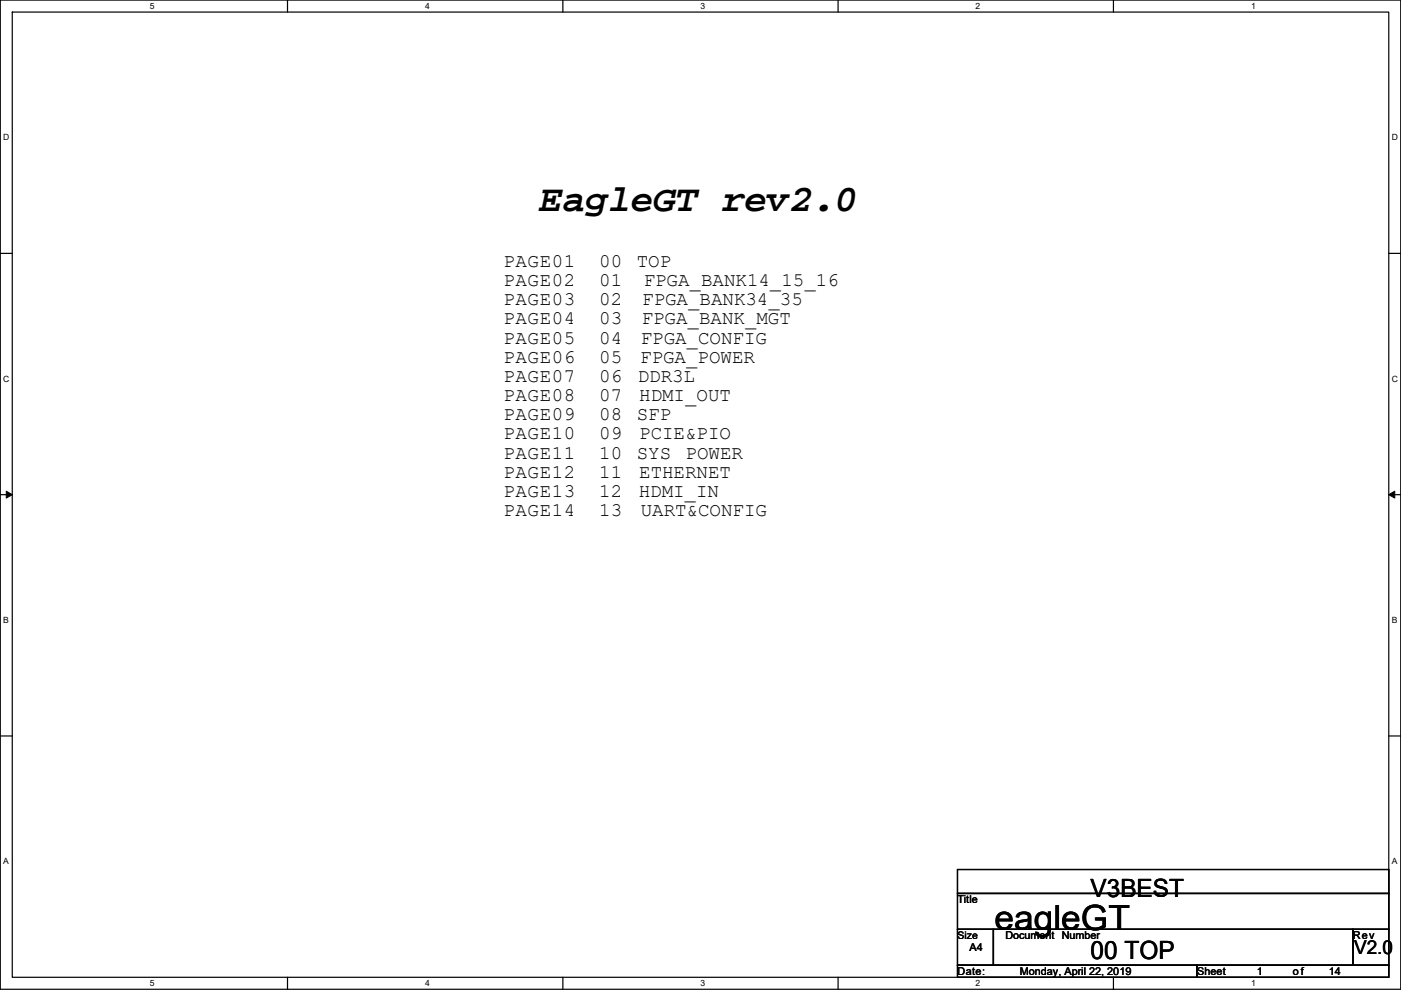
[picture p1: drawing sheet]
<svg xmlns="http://www.w3.org/2000/svg" width="297mm" height="210mm" viewBox="0 0 297 210" stroke-linecap="round" stroke-linejoin="round" font-family="sans-serif">
<defs><g id="words">
<text font-size="8" x="114.4" y="44.8">EagleGT rev2.0</text>
<text font-size="7.4" x="210.9" y="197.2">eagleGT</text>
<g font-size="5.3">
<text x="231.2" y="190.2">V3BEST</text>
<text x="231.2" y="203.4">00 TOP</text>
</g>
<g font-size="4.1">
<text x="106.7" y="56.6">PAGE01</text>
<text x="127.1" y="56.6">00</text>
<text x="135" y="56.6">TOP</text>
<text x="106.7" y="60.7">PAGE02</text>
<text x="106.7" y="64.7">PAGE03</text>
<text x="127.1" y="60.7">01</text>
<text x="127.1" y="64.7">02</text>
<text x="136.2" y="64.7">FPGA_BANK34_35</text>
<text x="136.5" y="60.7">FPGA_BANK14_15_16</text>
<text x="106.7" y="68.8">PAGE04</text>
<text x="127.1" y="68.8">03</text>
<text x="136.1" y="68.8">FPGA_BANK_MGT</text>
<text x="106.7" y="72.9">PAGE05</text>
<text x="106.7" y="76.9">PAGE06</text>
<text x="127.1" y="72.9">04</text>
<text x="127.1" y="76.9">05</text>
<text x="135.7" y="76.9">FPGA_POWER</text>
<text x="135.8" y="72.9">FPGA_CONFIG</text>
<text x="106.7" y="81">PAGE07</text>
<text x="127.1" y="81">06</text>
<text x="135.2" y="81">DDR3L</text>
<text x="106.7" y="85.1">PAGE08</text>
<text x="106.7" y="89.1">PAGE09</text>
<text x="127.1" y="85.1">07</text>
<text x="127.1" y="89.1">08</text>
<text x="135" y="89.1">SFP</text>
<text x="135.5" y="85.1">HDMI_OUT</text>
<text x="106.7" y="93.2">PAGE10</text>
<text x="127.1" y="93.2">09</text>
<text x="135.5" y="93.2">PCIE&amp;PIO</text>
<text x="106.7" y="97.3">PAGE11</text>
<text x="106.7" y="101.3">PAGE12</text>
<text x="127.1" y="97.3">10</text>
<text x="127.1" y="101.3">11</text>
<text x="135" y="97.3">SYS</text>
<text x="135.5" y="101.3">ETHERNET</text>
<text x="145.4" y="97.3">POWER</text>
<text x="106.7" y="105.4">PAGE13</text>
<text x="127.1" y="105.4">12</text>
<text x="135.4" y="105.4">HDMI_IN</text>
<text x="106.7" y="109.5">PAGE14</text>
<text x="127.1" y="109.5">13</text>
<text x="135.8" y="109.5">UART&amp;CONFIG</text>
<text x="287.1" y="202.3">V2.0</text>
</g>
<g font-size="2.3">
<text x="203" y="191.6">Title</text>
<text x="205.5" y="201.7">A4</text>
<text x="213.2" y="199.2">Document Number</text>
<text x="286.8" y="199.2">Rev</text>
<text x="203" y="206.8">Date:</text>
<text x="216.2" y="206.8">Monday, April 22, 2019</text>
<text x="253.8" y="206.8">Sheet</text>
<text x="266.5" y="206.8">1</text>
<text x="274.1" y="206.8">of</text>
<text x="281.7" y="206.8">14</text>
</g>
<text font-size="2.2" x="203" y="199.1">Size</text>
<g font-size="1.8">
<text x="31.8" y="1.9">5</text>
<text x="90.1" y="1.9">4</text>
<text x="148.5" y="1.9">3</text>
<text x="206.9" y="1.9">2</text>
<text x="265.2" y="1.9">1</text>
<text x=".7" y="29.8">D</text>
<text x="295.1" y="29.8">D</text>
<text x=".7" y="81">C</text>
<text x="295.1" y="81">C</text>
<text x=".7" y="132.1">B</text>
<text x="295.1" y="132.1">B</text>
<text x=".7" y="183.3">A</text>
<text x="295.1" y="183.3">A</text>
<text x="31.8" y="209.2">5</text>
<text x="90.1" y="209.2">4</text>
<text x="148.5" y="209.2">3</text>
<text x="206.9" y="209.2">2</text>
<text x="265.2" y="209.2">1</text>
</g>
</g></defs>
<path d="M.1 0h296.9v209.8h-296.9zM2.6 2.6h291.8v204.7h-291.8z" fill="none" stroke="#000" stroke-width=".25"/>
<g fill="#fff">
<path d="M31.8 .3h1v2h-1z"/>
<path d="M31.8 207.5h1v2.1h-1z"/>
</g>
<path d="M61 0v2.6M61 207.3v2.5" fill="none" stroke="#000" stroke-width=".25"/>
<g fill="#fff">
<path d="M90.1 .3h1v2h-1z"/>
<path d="M90.1 207.5h1v2.1h-1z"/>
</g>
<path d="M119.3 0v2.6M119.3 207.3v2.5" fill="none" stroke="#000" stroke-width=".25"/>
<g fill="#fff">
<path d="M148.5 .3h1v2h-1z"/>
<path d="M148.5 207.5h1v2.1h-1z"/>
</g>
<path d="M177.7 0v2.6M177.7 207.3v2.5" fill="none" stroke="#000" stroke-width=".25"/>
<g fill="#fff">
<path d="M206.9 .3h1v2h-1z"/>
<path d="M206.9 207.5h1v2.1h-1z"/>
</g>
<path d="M236.1 0v2.6M236.1 207.3v2.5" fill="none" stroke="#000" stroke-width=".25"/>
<g fill="#fff">
<path d="M265.2 .3h1v2h-1z"/>
<path d="M265.2 207.5h1v2.1h-1z"/>
<path d="M.7 28.2h1.3v2h-1.3z"/>
<path d="M295.1 28.2h1.3v2h-1.3z"/>
<path d="M.7 79.3h1.3v2.1h-1.3z"/>
<path d="M295.1 79.3h1.3v2.1h-1.3z"/>
</g>
<path d="M.1 53.7h2.5M294.4 53.7h2.6" fill="none" stroke="#000" stroke-width=".25"/>
<g fill="#fff">
<path d="M.7 130.5h1.2v2h-1.2z"/>
<path d="M295.1 130.5h1.2v2h-1.2z"/>
</g>
<path d="M.1 104.9h2.5M294.4 104.9h2.6" fill="none" stroke="#000" stroke-width=".25"/>
<path d="M1.3 104.2l1.3 .7-1.3 .7zM294.4 104.9l1.3-.7v1.4z" fill="#000" stroke="#000" stroke-width=".21"/>
<g fill="#fff">
<path d="M.7 181.7h1.2v2h-1.2z"/>
<path d="M295.1 181.7h1.2v2h-1.2z"/>
</g>
<path d="M.1 156.1h2.5M294.4 156.1h2.6M203 184.4h91.4v5.1h-91.4zM203 189.5h91.4v7.6h-91.4zM203 197.1h7.6v7.6h-7.6zM210.6 197.1h76.2v7.6h-76.2zM286.8 197.1h7.6v7.6h-7.6zM203 204.7h50.8v2.6h-50.8zM253.8 204.7h40.6v2.6h-40.6z" fill="none" stroke="#000" stroke-width=".25"/>
<use href="#words"/>
</svg>
